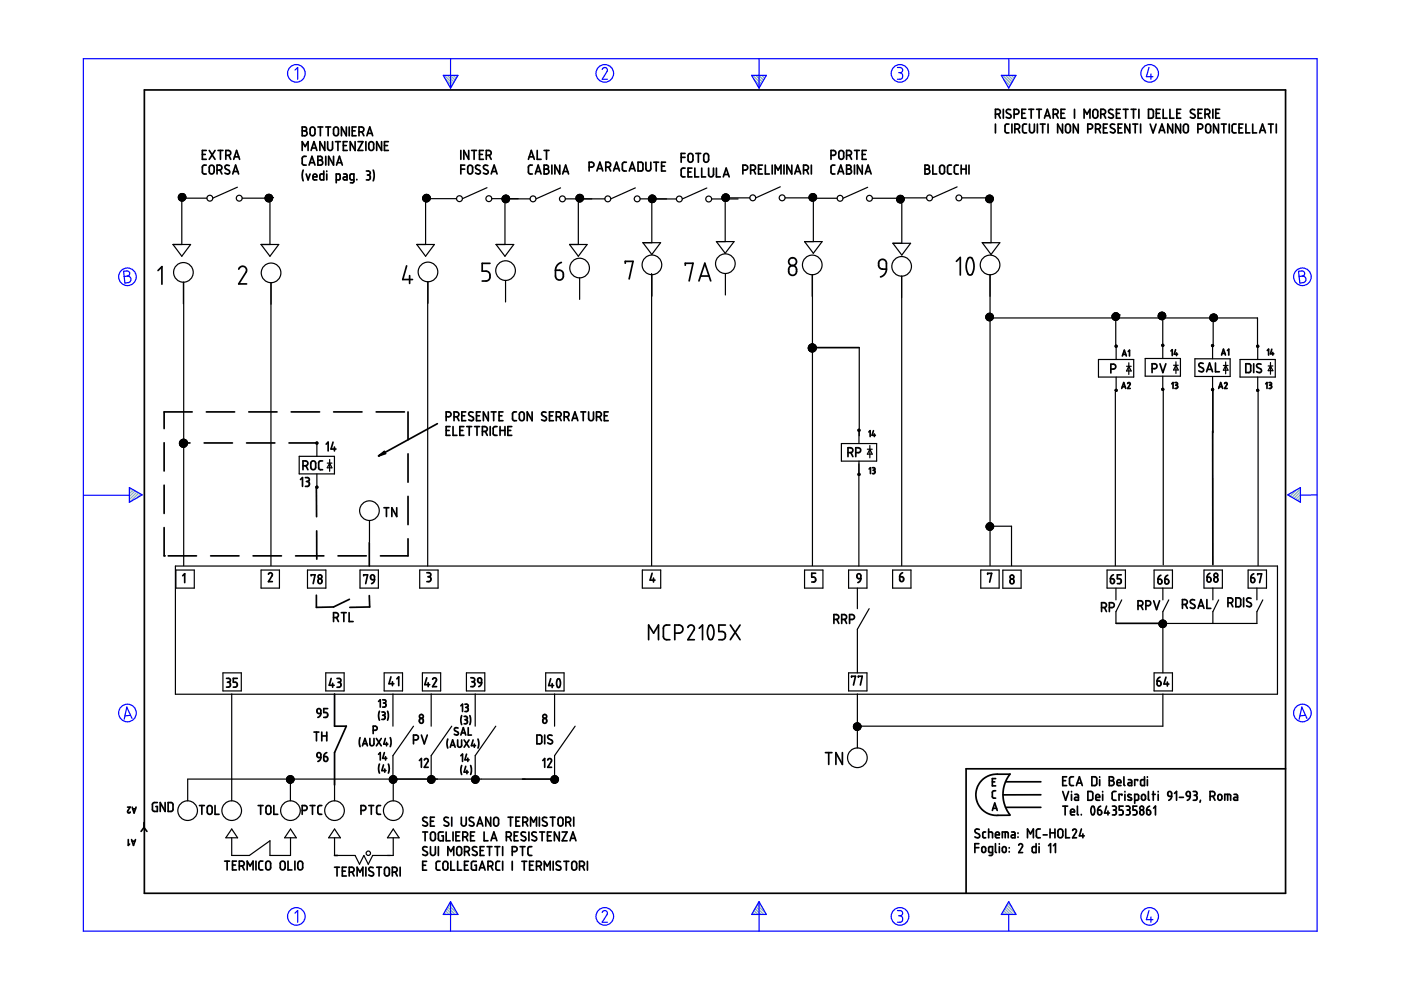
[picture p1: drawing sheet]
<svg xmlns="http://www.w3.org/2000/svg" width="297mm" height="210mm" viewBox="0 0 297 210" stroke-linecap="round" stroke-linejoin="round" font-family="sans-serif">
<g fill="none" stroke="#6c9" stroke-width=".25">
<path d="M94.2 16l1.8 1.8M94.5 16.8l1.3 1.4M94.8 16l1.5 1.4M95.3 18.3l.3 .3M95.5 16l1 1M96.1 16l.6 .6M96.7 16l.3 .2M159.6 16l1.8 1.8M159.9 16.8l1.3 1.4M160.3 16l1.4 1.4M160.7 18.3l.3 .3M160.9 16l1 1"/>
<path d="M161.5 16l.6 .6M162.1 16l.2 .2M212.6 16l1.8 1.8M212.8 16.8l1.3 1.4M213.2 16l1.4 1.4M213.7 18.3l.2 .3M213.8 16l1 1M214.4 16l.7 .6M215.1 16l.2 .2M27.5 103.4h-.1M27.9 103.6l-.5 .4M28.3 103.8l-.9 .9"/>
<path d="M28.7 104.1l-1.3 1.2M29 104.3l-1.6 1.6M29.4 104.5l-1.8 1.9M29.8 104.8l-.8 .8M273.4 104.7l-.3 .3M274.9 103.9l-1.4 1.3M275.7 103.6l-1.8 1.9M275.7 106.1l-.2 .3M275.7 105.5l-.6 .6M275.7 104.9l-1 1M275.7 104.2l-1.4 1.5M94 193.8v.1"/>
<path d="M94.2 193.5l.4 .4M94.4 193.1l.9 .8M94.7 192.7l1.2 1.2M94.9 192.3l1.6 1.6M95.1 191.9l1.9 1.9M95.4 191.5l.8 .8M159.4 193.8v.1M159.6 193.5l.4 .4M159.9 193.1l.8 .8M160.1 192.7l1.2 1.2M160.3 192.3l1.6 1.6M160.5 191.9l1.9 1.9"/>
<path d="M160.8 191.5l.8 .8M212.3 193.8v.1M212.6 193.5l.4 .4M212.8 193.1l.8 .8M213 192.7l1.2 1.2M213.2 192.3l1.6 1.6M213.5 191.9l1.8 1.9M213.7 191.5l.8 .8"/>
</g>
<g fill="none" stroke="#00f" stroke-width=".25">
<path d="M17.7 12.4h261.6v185h-261.6zM62.5 14.9l.6-.6v2.5M94 16h3.1l-1.6 2.7zM95.5 12.4v6.3M127.7 14.7l.5-.4 .5 .3v.5l-1 1.7h1.1M159.4 16h3.1l-1.6 2.7zM160.9 12.4v6.3M190.3 14.3h.7l.3 .3v.6l-.5 .2M190.5 15.4h.3M190.8 15.4l.5 .3v.7l-.3 .4h-.7M212.3 16h3.1l-1.5 2.7zM213.9 12.5v3.5"/>
<path d="M243.6 14.3l-.5 2h1.4M244 15.7v1.1M26.2 57.5l.9-.1 .3 .3 .1 .5-.5 .3 .5 .2 .3 .4-.1 .3-.3 .5-.9 .1zM27 58.5l-.7 .1M275.3 57.5l.9-.1 .3 .3 .1 .5-.5 .3 .5 .2 .3 .4-.1 .4-.2 .3-1 .2zM276.1 58.5l-.7 .1M17.8 105h9.6M27.4 103.4l2.7 1.5-2.7 1.6zM273 104.9l2.7-1.5v3.1zM279.3 104.9l-3.6 .1M27.7 151.7l-1.2 .1M28 152.3l-1.1-2.4-.6 2.6"/>
<path d="M276.8 151.7l-1.2 .1M277.1 152.3l-1.1-2.4-.6 2.6M62.5 193.6l.6-.5v2.4M95.5 191.2v6.2M95.5 191.2l1.6 2.7h-3.1zM127.7 193.5l.1-.3 .5-.1 .5 .4-.1 .4-1 1.6h1.1M160.9 191.2v6.2M160.9 191.2l1.6 2.7h-3.1zM190.3 193.1h.6l.4 .2v.5l-.5 .4M190.5 194.2h.3M190.8 194.2l.5 .3v.7l-.4 .3h-.6M213.9 193.9v3.5"/>
<path d="M213.9 191.2l1.5 2.7h-3.1zM243.6 193.1l-.5 1.9h1.4M244 194.4v1.1"/>
<circle cx="62.8" cy="15.6" r="1.87"/>
<circle cx="128.2" cy="15.6" r="1.87"/>
<circle cx="190.8" cy="15.6" r="1.87"/>
<circle cx="243.8" cy="15.6" r="1.87"/>
<circle cx="27" cy="58.7" r="1.87"/>
<circle cx="276.1" cy="58.7" r="1.87"/>
<circle cx="27" cy="151.2" r="1.87"/>
<circle cx="276.1" cy="151.2" r="1.87"/>
<circle cx="62.8" cy="194.3" r="1.87"/>
<circle cx="128.2" cy="194.3" r="1.87"/>
<circle cx="190.8" cy="194.3" r="1.87"/>
<circle cx="243.8" cy="194.3" r="1.87"/>
</g>
<g fill="none" stroke="#000" stroke-width=".25">
<path d="M50.3 39.7l-5.2 2.3M103.3 39.8l-5.3 2.3M118.9 39.8l-5.3 2.4M134.7 39.8l-5.2 2.4M149.9 39.9l-5.2 2.3M165.4 39.6l-5.2 2.4M184 39.7l-5.3 2.3M202.9 39.6l-5.2 2.4M36.7 51.8h3.7l-1.9 2.5zM38 41.9l-.2 .2M38.2 41.1l-.3 .3M38.2 41.9l-.3 .3"/>
<path d="M38.3 42h5.6M38.4 41.1l-.6 .5M38.5 41.9l-.5 .5M38.5 41l-.7 .8M38.5 41.9v9.9M38.6 41l-.8 .8M38.7 41.9l-.6 .6M38.8 41l-1 1M38.8 41.1l-.8 .8M38.9 59.8v4.6M38.9 41.9l-.7 .6M38.9 41.1l-.8 .8"/>
<path d="M38.9 59.8v60.1M39 41.1l-1.1 1.1M39.1 41.2l-.7 .7M39.1 41.2l-1.1 1.1M39.1 41.9l-.7 .7M39.2 41.3l-1.1 1.1M39.2 41.3l-.5 .6M39.3 41.4l-.5 .5M39.3 41.4l-1.1 1.1M39.3 41.6l-.3 .3M39.4 41.6l-1.1 1M39.4 42.1l-.6 .5"/>
<path d="M39.4 41.8l-.9 .8M39.4 42l-.7 .6M39.4 41.7l-.2 .2M51.4 42h5.6M55.4 51.8h3.7l-1.9 2.5zM56.5 41.9l-.3 .2M56.6 41.3l-.3 .3M56.8 41.2l-.6 .6M56.9 41.2l-.7 .8M56.9 41.9l-.6 .6M57.1 41.2l-.9 .9M57.1 41.9l-.7 .6"/>
<path d="M57.1 41.2l-.6 .7M57.2 41.9v9.9M57.2 41.2l-1 1.1M57.3 41.3l-1 1M57.4 41.9l-.8 .8M57.4 41.3l-1.1 1.1M57.4 41.3l-.5 .6M57.5 59.9l-.1 60M57.5 41.4l-.5 .5M57.6 41.4l-1.1 1.2M57.6 41.9l-.9 .9M57.6 42.5l-.1 .2"/>
<path d="M57.6 41.5l-1.1 1.2M57.7 41.6l-.4 .3M57.7 41.6l-1 1.1M57.7 42.3l-.4 .4M57.7 41.7l-.1 .2M57.8 41.9h.1M57.8 42.1l-.7 .7M57.8 41.9l-.9 .9M57.8 41.8l-1 1M57.8 42l-.8 .8M88.4 51.8h3.7l-1.9 2.5zM89.6 41.9h.1"/>
<path d="M89.9 41.9l-.3 .2M90.1 41.9l-.4 .4M90.1 41.3l-.4 .5M90.2 41.9l-.5 .5M90.2 41.9v9.9M90.3 41.2l-.7 .6M90.3 41.9l-.6 .5M90.4 41.2l-.8 .9M90.5 41.2l-.7 .7M90.5 41.9l-.7 .7M90.6 41.2l-1 1M90.7 41.3l-.7 .6"/>
<path d="M90.7 59.7v60.3M90.7 59.7v4.6M90.8 41.3l-.6 .6M90.8 41.3l-.5 .6M90.9 41.4l-1.1 1.1M91 41.4l-.5 .5M91 41.5l-1.1 1.1M91.1 41.5l-1.1 1.2M91.1 41.9l-.9 .9M91.1 41.6l-1.1 1.1M91.1 42.4l-.3 .3M91.1 41.7l-1 1.1"/>
<path d="M91.2 42.2l-.6 .6M91.2 41.8l-.1 .1M91.2 42.1h5.6M91.2 41.8l-.9 1M91.2 42.1l-.7 .7M91.2 42l-.8 .8M104.3 42.1l8.1 .1M105.2 51.8h3.7l-1.8 2.5zM106.7 41.9l-.3 .2M106.8 41.9l-.4 .3M106.8 41.5l-.2 .2M107 41.4l-.5 .5"/>
<path d="M107 41.9l-.5 .5M107.2 59.5v4.5M107.2 41.9l-.7 .6M107.2 41.4l-.5 .5M107.4 41.4l-.5 .5M107.4 41.9l-.8 .8M107.4 41.4l-1 .9M107.5 41.4l-.4 .5v9.9M107.6 41.4l-1.1 1.1M107.7 41.5l-.4 .4M107.7 41.5l-1.1 1.1M107.8 41.6l-.3 .3"/>
<path d="M107.8 41.6l-1.1 1.2 .9-.9M107.9 41.9l-1.1 1M107.9 42.7l-.2 .1M107.9 41.7l-.1 .2M107.9 41.8l-1.1 1M108 41.9h.1M108 41.9l-1 1M108 42.4l-.6 .5M108 42.1l-.8 .9M108 42.3l-.6 .7M108 42.1l-.9 .9M119.9 42.2h8.3"/>
<path d="M120.8 51.8h3.7l-1.9 2.5zM122.3 41.9l-.2 .2M122.6 41.9l-.4 .4M122.6 41.3l-.4 .4M122.6 41.9v9.9M122.7 41.2l-.6 .6M122.8 41.9l-.6 .5M122.9 41.2l-.7 .7M122.9 58.9v4.6M123 41.2l-.9 .8M123.1 41.2l-.7 .7M123.1 41.2l-1 1"/>
<path d="M123.2 41.9l-.8 .8M123.3 41.3l-.6 .6M123.3 41.3l-1.1 1.1M123.4 41.4l-1.1 1.1M123.5 41.5l-1.1 1.1M123.5 41.5l-.3 .4M123.6 41.6l-1.1 1.1M123.6 41.6l-1 1.1M123.7 41.9l-1 .9M123.7 42.3l-.5 .5M123.7 41.7l-1 1.1M123.7 42.2l-.6 .6"/>
<path d="M123.7 41.8l-.1 .1M123.7 42l-.8 .8M135.7 42.2h5.6M136.3 51.5h3.8l-1.9 2.5zM137.8 42.2h5.6M138 41.4l-.5 .6M138.2 41.4l-.7 .7M138.2 58v61.9M138.2 41.5v10M138.2 58.2v4.6M138.3 41.4l-.8 .8M138.4 41.4l-.9 .9"/>
<path d="M138.5 41.4l-1 1M138.6 41.9l-.9 .8M138.6 41.4l-1.1 1M138.7 41.4l-1.1 1.2 .7-.7M138.7 41.5l-.4 .4M138.8 41.5l-.3 .4M138.8 41.6l-1.1 1.1M138.9 41.6l-1.1 1.2M138.9 41.7l-1.1 1.1M139 41.8l-1.1 1.1M139 42.5l-.3 .4M139 41.8l-1 1.1"/>
<path d="M139 42.4l-.5 .5M139.1 42l-1 .9M139.1 42.2l-.8 .7M139.1 42.1l-.8 .9M150.9 42.2h5.6M151.9 51.2h3.7l-1.8 2.5zM153.2 41.9l-.1 .1M153.4 42h5.6M153.4 41.9l-.3 .3M153.4 41.3l-.2 .1M153.7 41.1l-.6 .6M153.7 41.9l-.5 .5"/>
<path d="M153.8 41.1l-.7 .7M153.8 41.3v9.9M153.8 58v4.5M153.9 41.1l-.8 .8M154 41.1l-.9 1M154.1 41.1l-.7 .8M154.1 41.2l-1 1M154.2 41.2l-1 1.1M154.3 41.2l-.7 .7M154.3 41.9l-.7 .8M154.4 41.3l-1.1 1.2 1.1-1.2M154.5 41.4l-.5 .5"/>
<path d="M154.5 42.4l-.2 .2M154.5 41.4l-1.1 1.2 .7-.7M154.6 41.9l-.9 .8M154.6 41.6l-.4 .3M154.6 42.2l-.4 .5M154.6 41.6l-1.1 1M154.6 41.7l-.1 .2M154.6 42l-.7 .7M154.6 41.8l-.9 .9M154.7 41.9l-.8 .8M166.5 42h5.6M170.6 51.2h3.7l-1.9 2.5z"/>
<path d="M171.9 42h5.6M171.9 41.9l-.3 .3M172 41.1l-.4 .4M172.1 41.9l-.4 .4M172.2 41.1l-.7 .6M172.2 58.3v4.5M172.3 58.3v61.6M172.3 41.1l-.8 .7M172.4 41.9l-.6 .6M172.4 41.1l-.8 .8M172.4 41.3v9.9M172.5 41.1l-1 .9"/>
<path d="M172.5 41.9l-.6 .6M172.6 41.1l-1 1M172.7 41.1l-.8 .8M172.7 41.9l-.7 .7M172.7 41.2l-.7 .7M172.8 41.2l-.7 .7M172.9 41.3l-1.2 1.1M172.9 41.3l-.6 .6M173 41.4l-.5 .5M173 41.4l-1.1 1.1M173 42.2l-.3 .4M173.1 41.5l-.4 .4"/>
<path d="M173.1 41.6l-1 1M173.1 42l-.6 .7M173.1 41.7l-.8 1M173.1 41.9l-.7 .8M173.1 41.7l-.9 1M185 42h5.6M189.3 51.6h3.8l-1.9 2.5zM190.4 41.9l-.3 .3M190.4 41.6l-.2 .2M190.6 41.9l-.5 .5M190.7 41.4l-.6 .7M190.8 41.9l-.7 .6"/>
<path d="M190.8 41.4l-.4 .5M190.9 42h5.5M191 41.4l-.5 .5M191 41.4l-.9 .9M191.1 41.9l-.9 .8M191.1 41.5l-.4 .4M191.2 58.5v4.6M191.2 58.5v61.4M191.2 41.6v10M191.2 41.5l-1 1M191.3 41.9l-.9 .9M191.3 41.5l-.4 .4"/>
<path d="M191.3 41.6l-1.1 1M191.4 41.6l-1.1 1.2M191.5 41.7l-.3 .2M191.5 41.9l-1 1M191.5 41.7l-.1 .2M191.6 42.7l-.3 .2M191.6 41.8l-1.2 1.1M191.6 41.9h.1M191.6 41.9l-1 1M191.6 42.5l-.4 .5M191.7 42l-1 1M191.7 42.3l-.7 .7"/>
<path d="M191.7 42.1l-.9 .9M191.7 42.2l-.8 .8M203.9 42h5.6M208.3 51.5h3.7l-1.9 2.5zM209.1 41.9h-.1M209.2 42.7l1.2-1.1-1.1 1.2M209.3 41.9l-.3 .3M209.3 41.6l-.1 .1M209.5 41.4l-.4 .4M209.5 41.9l-.5 .5M209.7 41.4l-.7 .7M209.7 41.9l-.6 .6"/>
<path d="M209.8 41.4l-.5 .5M209.9 41.9l-.8 .7M209.9 58.3v61.6M209.9 41.4l-.9 .9M210 41.4l-.5 .5M210.1 41.4l-1 1.1M210.1 41.5v10M210.1 41.4l-.4 .5M210.2 41.5l-.4 .4M210.3 41.5l-1.1 1.2M210.4 41.9l-1 1M210.5 41.7l-.2 .2"/>
<path d="M210.5 42.6l-.3 .3M210.5 41.8l-1.1 1M210.5 41.8l-1 1.1 1.1-1M210.6 42.4l-.6 .5M210.6 42.3l-.7 .7M210.6 42l-.9 1M210.6 42.1l-.9 .9M182.2 73.7v18.7M209.5 66.8l-.5 .5M209.5 66.5l-.5 .5M209.6 66.4l-.6 .7M209.8 66.4l-.8 .8"/>
<path d="M209.8 67.4h56.8v6M209.8 66.4l-.3 .4M209.9 66.8l-.8 .8M210 66.4l-1 1M210 66.4l-1 1.1M210.1 66.5l-.3 .3M210.2 66.5l-1.1 1.1M210.3 66.6l-1.1 1.1M210.3 66.6l-1.1 1.2M210.4 66.7l-1.1 1.1M210.4 66.7l-1.1 1.2M210.5 66.8l-1.1 1.1"/>
<path d="M210.5 66.9l-1 1M210.6 67.5l-.5 .5M210.6 67l-1 1M210.6 67.4l-.6 .6M210.6 67.2l-.8 .8M232.9 76.2h7.5v3.7h-7.5zM236 67.4l-.1 .1M236 67l-.2 .2M236 67.6h-.1M236 67.1l-.2 .2M236 66.7l-.2 .2M236 66.8h.1"/>
<path d="M236.2 66.8l-.2 .2M236.3 66.3l-.3 .4M236.4 66.3l-.6 .7M236.6 67.1v6.2M236.6 66.3l-.5 .5M236.6 73.4v2.8M236.6 79.9v2.9M236.7 66.3l-.9 .8M236.7 66.8l-.7 .7M236.8 66.3l-.5 .5M236.8 66.4l-1 1M236.9 66.4l-1 1.1"/>
<path d="M237 66.4l-.4 .4M237 66.8l.2-.2-1.1 1.2M237 66.8l-.9 1M237.1 66.5l-.3 .3M237.1 66.5l-1.1 1.2M237.3 66.8l-1.1 1M237.3 67.5l-.4 .3M237.3 66.7l-.1 .1M237.3 66.8h.1M237.3 66.8l-1.1 1.1M237.3 67.4l-.5 .5M237.3 66.9l-.9 1"/>
<path d="M237.4 67.2l-.8 .7M237.4 67l-1 .9M237.4 67.1l-.8 .8M238.8 77.7h1M239.3 76.9v2.5M239.3 77.7l.5 1h-1zM242.8 76h7.5v3.8h-7.5zM245.8 66.8l-.2 .2M246 66.3l-.3 .3M246.1 66.2l-.5 .5M246.3 66.2l-.7 .8M246.4 66.2l-.7 .6"/>
<path d="M246.5 66.2l-.9 .9M246.5 67.3v8.7M246.5 79.8v2.7M246.5 66.2l-.9 1M246.7 66.3l-1.1 1M246.7 66.3l-1.1 1.1M246.8 66.3l-1.1 1.2M246.8 66.4l-1.1 1.1M246.9 66.8l-.9 .9M246.9 66.4l-1.1 1.2M247 66.5l-1.1 1.1M247 67.5l-.1 .1"/>
<path d="M247 66.5l-1.1 1.2M247.1 66.6l-.3 .2M247.1 66.7l-.1 .1M247.1 67.2l-.5 .6M247.1 66.7l-1 1.1 1-1M247.1 67.1l-.6 .7M247.1 66.9l-.8 .9M247.2 67l-.9 .8M248.8 77.4h1M249.3 76.7v2.5M249.3 77.4l.5 1h-1zM253.3 76.1h7.5v3.7h-7.5z"/>
<path d="M256.9 66.7l-.3 .3M257 66.6l-.5 .5M257.1 73.3v2.8M257.1 79.8v2.8M257.2 67.3v6M257.2 66.6l-.7 .7M257.3 66.6l-.8 .8M257.3 66.8l-.8 .8M257.4 66.6l-.9 .9M257.5 66.6l-.2 .2M257.6 66.8l-1 .9M257.6 66.6l-1 1.1"/>
<path d="M257.7 66.7l-.2 .1M257.7 66.7l-1.1 1.1M257.8 67l-1 1M257.8 66.8l-1.1 1.1M257.8 67.8l-.4 .4M257.8 66.8h.1M257.8 66.7l-.1 .1M257.9 66.8l-1.1 1.1M257.9 66.9l-.1 .1M258 67l-1.1 1.1M258.1 67.1l-1.1 1M258.1 67.6l-.6 .6"/>
<path d="M258.1 67.2l-1 .9M258.1 67.4l-.8 .8M258.1 67.3l-.9 .9M258.1 67.5l-.3 .3M259.4 77.5h1M259.9 76.8v2.4M259.9 77.5l.5 1h-1zM262.9 76.2h7.5v3.7h-7.5zM266.7 73.4v2.8M266.7 79.9v2.9M268.9 77.6h1M269.4 76.9v2.5"/>
<path d="M269.4 77.6l.5 1h-1zM63.4 96.8h7.5v3.7h-7.5zM67.2 93.9v2.9M69.4 98.2h1M69.9 97.4v2.5M69.9 98.2l.5 1h-1zM178.4 94h7.5v3.8h-7.5zM182.1 98.4v21.6M182.1 91.2v2.8M182.1 97.8v2.8M183.9 95.2h1M184.4 94.5v2.6"/>
<path d="M184.4 95.2l.5 1.1h-1zM236.5 83.1v36.8M246.6 82.5v37.3M266.7 83.1v36.8M67.2 100.5v2.8M78.3 110.4v4.5M209.6 110.9l-.5 .5M209.6 112.4l1.1-1-1 1M209.7 110.8l-.6 .7M209.9 111.6h4.6v8.4M209.9 110.8l-.8 .8M210 110.8l-.9 .9"/>
<path d="M210.1 110.9l-1 1M210.2 110.9l-1.1 1.1M210.3 110.9l-1.1 1.1M210.4 111l-1.2 1.1M210.4 111l-1.1 1.2M210.5 111.1l-1.2 1.1M210.5 111.1l-1.1 1.2M210.6 111.2l-1.1 1.1M210.6 111.3l-1.1 1.1M210.6 111.9l-.4 .5M210.7 111.8l-.6 .6M210.7 111.7l-.8 .7"/>
<path d="M210.7 111.6l-.9 .8M37.3 120.9h3.9v3.8h-3.9zM55.4 120.9h3.8v3.8h-3.8zM65.2 120.9h3.9v3.8h-3.9zM76.3 120.9h3.9v3.8h-3.9zM89 120.9h3.9v3.8h-3.9zM136.2 120.9h3.9v3.8h-3.9zM170.6 120.9h3.9v3.8h-3.9zM179.9 120.9h3.9v3.8h-3.9zM181.8 124.7v4.4M184.3 129.1l-2.5 4.3v9.3M189.3 120.9h3.8v3.8h-3.8z"/>
<path d="M207.9 120.9h3.9v3.8h-3.9zM212.6 120.9h3.9v3.8h-3.9zM234.7 120.9h3.9v3.8h-3.9zM236.6 124.7v2.5M237.8 127.2l-1.2 2.5v2.5M244.7 120.9h3.9v3.8h-3.9zM245.8 132.2h-.1M245.9 132.2l-.2 .2M246.1 132.2l-.3 .3M246.2 131.5l-.4 .4M246.4 132.2l-.5 .5M246.4 131.5l-.7 .6"/>
<path d="M246.5 131.5l-.8 .7M246.5 124.7v2.5M246.6 131.5l-.7 .7M246.7 131.5l-1 .9M246.8 131.5l-.7 .7M246.8 131.5l-1 1.1M246.9 132.2l-.8 .7M246.9 131.6l-.6 .6M247 131.6l-1.1 1.1M247.1 131.7l-1.1 1.1M247.1 132.2l-.9 .8M247.1 131.7l-1.1 1.2"/>
<path d="M247.2 131.8l-1.1 1.1M247.2 131.8l-.4 .4M247.2 132.7l-.3 .3M247.2 131.9l-.2 .3M247.3 132l-.2 .2M247.3 132.4l-.6 .7M247.3 132.2l-.9 .9M247.3 132.3l-.7 .8M247.3 132.1l-.9 1M247.3 132.1v.1M247.8 127.2l-1.3 2.5v13M255.3 120.9h3.9v3.8h-3.9z"/>
<path d="M257.2 124.7v2.5M258.4 127.2l-1.2 2.5v2.5M264.6 120.9h3.9v3.8h-3.9zM266.5 124.7v2.5M267.7 127.2l-1.2 2.5v2.5h-20M47.3 142.7h3.9v3.8h-3.9zM49.1 147.1v22.7M69.1 142.7h3.9v3.8h-3.9zM81.4 142.7h3.9v3.8h-3.9zM83.3 147.1v6.9M87.7 154l-4.4 6.2v5M89.6 142.7h3.8v3.8h-3.8z"/>
<path d="M91.4 147.1v6.9M95.8 154l-4.4 6.2v5M98.9 142.7h3.9v3.8h-3.9zM100.8 147.1v6.9M105.1 154l-4.3 6.2v5M115.7 142.7h3.9v3.8h-3.9zM117.6 147.1v6.9M121.9 154l-4.3 6.2v5M179.9 142.7h3.9v3.8h-3.9zM181.3 153.4l-.2 .2M181.5 153.3l-.5 .5M181.5 154l-.5 .4"/>
<path d="M181.6 154l-.5 .5M181.7 153.3l-.7 .7M181.7 154l-.6 .6M181.7 153.2l-.7 .9M181.8 147.1v11.5M181.9 153.3l-.7 .7M181.9 153.3l-.9 1 .2-.3M182.1 153.3l-.7 .7M182.1 153.3l-1.1 1.1M182.2 153.4l-.6 .6M182.3 153.5l-1.1 1.1M182.4 153.5l-1.2 1.2"/>
<path d="M182.4 154l-.9 .8M182.4 154.6l-.2 .1M182.4 153.6l-1.1 1.1M182.4 153.6l-1 1.2M182.5 153.8l-1 1M182.5 154.3l-.6 .5M182.5 153.8l-.1 .2M182.5 154l-.8 .9M182.5 154.2l-.6 .7M182.5 153.9l-.9 1M244.7 142.7h3.9v3.8h-3.9zM246.5 147.1v6.9h-64.7"/>
<path d="M270.8 147.1v-27.1h-233.6v27.2h233.6M39.8 165.2h71.5M39.8 165.2v4.6M49.1 177.6v3.8h3.8l4.3-3.1v3.1h4.4v-3.8M49.1 175.8l1.3 1.8h-2.5zM61.1 164.6l-.2 .2M61.3 164.5l-.5 .5M61.5 164.5l-.8 .7M61.6 165.2v4.6M61.6 166l-.1 .1M61.6 165.7l-.3 .3M61.6 164.6l-.8 .9"/>
<path d="M61.6 165.4l-.5 .5M61.6 165l-.7 .7M61.6 164.8l-.8 .8M61.6 175.8l1.2 1.8h-2.5zM61.7 164.5l-1 .9M61.8 164.5l-.2 .2M61.9 164.5l-1.1 1.1M61.9 164.5l-.3 .4M62 164.6l-.4 .4M62.1 164.6l-1.2 1.2M62.1 164.7l-1.1 1.1M62.2 164.8l-.6 .5"/>
<path d="M62.2 165.8l-.2 .1M62.2 164.8l-.6 .7M62.3 164.9l-1.1 1.1M62.3 165l-1.1 1M62.3 165l-.7 .8M62.3 165.2l-.9 .9M62.3 165.5l-.6 .6M62.3 165.4l-.6 .7M62.4 165.2l-.8 .8M70.9 165.2v4.6M70.9 177.6v3.8M70.9 175.8l1.3 1.8h-2.5z"/>
<path d="M82.8 165.8l.6-.6v4.6M82.9 164.6l-.2 .2M83.1 164.5l-.5 .5M83.3 164.5l-.8 .7M83.4 177.6v3.8h-4.4l-.9 1.8-.9-1.8-1 1.8-.9-1.8h-3.8M83.4 175.8l1.2 1.8h-2.5zM83.4 165.7l-.3 .3M83.4 164.9l.3-.4-1.1 1.1M83.4 164.6l-.8 .9M83.4 165.9l-.2 .2M83.4 165.4l-.5 .5M83.4 165l-.7 .7"/>
<path d="M83.4 164.8l-.8 .8M83.5 164.5l-1 .9M83.6 164.5l-.2 .2M83.8 164.6l-1.1 1.2M83.8 164.6l-.4 .5M83.9 164.7l-1.1 1.2M84 164.8l-.6 .5M84 165.8l-.2 .1M84 164.8l-.6 .7M84.1 164.9l-1.1 1.1M84.1 165l-1.1 1M84.1 165l-.7 .8"/>
<path d="M84.1 165.2l-.8 .9M84.1 165.4l-.6 .7M84.2 165.2l-.8 .8M91 164.6l-.2 .2M91.3 164.5l-.6 .6M91.4 164.5l-.7 .7M91.5 164.5l-.9 .8M91.6 164.5l-.9 .9M91.7 164.5l-1 1M91.7 164.5l-1 1.1M91.8 164.6l-1.1 1.1M91.9 164.6l-1.1 1.1"/>
<path d="M92 164.7l-1.2 1.1M92 164.7l-1.1 1.1M92.1 164.8l-1.1 1.1M92.1 165.7l-.3 .3M92.2 164.9l-1.1 1.1M92.2 165l-1.1 1M92.2 165.5l-.5 .5M92.2 165.1l-1 1M92.2 165.3l-.7 .8M92.2 165.1l-.9 1M92.2 165.3l-.8 .8M100.4 164.6l-.3 .2"/>
<path d="M100.6 164.5l-.6 .6M100.7 164.5l-.7 .7M100.9 164.5l-.9 .9M101 164.5l-1 1M101.1 164.5l-1.1 1.1M101.2 164.6l-1.1 1.1M101.3 164.7l-1.1 1.1M101.4 164.8l-1.1 1.1M101.5 164.8l-1.2 1.1M101.5 165.7l-.3 .3M101.5 164.9l-1.1 1.1M101.5 165l-1 1"/>
<path d="M101.5 165.5l-.5 .5M101.6 165.1l-1 1M101.6 165.3l-.7 .8M101.6 165.3l-.8 .8M117.2 164.6l-.3 .2M117.3 164.5l-.5 .5M117.6 164.5l-.8 .7M117.6 165.7l-.3 .3M117.6 164.8l-.7 .8 1-1.1-.3 .4M117.6 164.6l-.8 .9M117.6 165.9l-.1 .2M117.6 165.4l-.4 .5"/>
<path d="M117.6 165.2l-.6 .6M117.6 165l-.7 .7M117.8 164.5l-1 .9M117.8 164.5l-.2 .2M118.1 164.6l-.5 .4M118.1 164.6l-1.1 1.2M118.2 164.7l-1.1 1.2M118.2 164.8l-.6 .5M118.2 165.8l-.1 .1M118.3 164.8l-1.1 1.2M118.3 164.9l-.7 .6M118.3 165l-1 1"/>
<path d="M118.4 165l-.8 .8M118.4 165.5l-.6 .6M118.4 165.2l-.9 .9M118.4 165.2l-.8 .8M118.4 165.4l-.7 .7"/>
<circle cx="38.6" cy="41.8" r=".8"/>
<circle cx="38.9" cy="57.8" r="2.08"/>
<circle cx="44.5" cy="42" r=".62"/>
<circle cx="50.7" cy="42" r=".62"/>
<circle cx="57" cy="42" r=".8"/>
<circle cx="57.5" cy="57.9" r="2.08"/>
<circle cx="90.4" cy="42" r=".8"/>
<circle cx="90.7" cy="57.7" r="2.08"/>
<circle cx="97.4" cy="42.1" r=".62"/>
<circle cx="103.6" cy="42.1" r=".62"/>
<circle cx="107.2" cy="57.4" r="2.08"/>
<circle cx="107.2" cy="42.2" r=".8"/>
<circle cx="113" cy="42.2" r=".62"/>
<circle cx="119.2" cy="42.2" r=".62"/>
<circle cx="122.9" cy="56.8" r="2.08"/>
<circle cx="122.9" cy="42" r=".8"/>
<circle cx="128.9" cy="42.2" r=".62"/>
<circle cx="135.1" cy="42.2" r=".62"/>
<circle cx="138.2" cy="56.2" r="2.08"/>
<circle cx="138.3" cy="42.2" r=".8"/>
<circle cx="144" cy="42.2" r=".62"/>
<circle cx="150.3" cy="42.2" r=".62"/>
<circle cx="153.8" cy="55.9" r="2.08"/>
<circle cx="153.9" cy="41.9" r=".8"/>
<circle cx="159.6" cy="41.9" r=".62"/>
<circle cx="165.8" cy="41.9" r=".62"/>
<circle cx="172.2" cy="56.2" r="2.08"/>
<circle cx="172.3" cy="41.9" r=".8"/>
<circle cx="178.1" cy="42" r=".62"/>
<circle cx="184.3" cy="42" r=".62"/>
<circle cx="190.9" cy="42.2" r=".8"/>
<circle cx="191.2" cy="56.5" r="2.08"/>
<circle cx="197.1" cy="42" r=".62"/>
<circle cx="203.3" cy="42" r=".62"/>
<circle cx="209.8" cy="42.2" r=".8"/>
<circle cx="209.9" cy="56.2" r="2.08"/>
<circle cx="209.8" cy="67.2" r=".8"/>
<circle cx="236.6" cy="67.1" r=".8"/>
<circle cx="246.4" cy="67" r=".8"/>
<circle cx="257.3" cy="67.4" r=".8"/>
<circle cx="78.3" cy="108.3" r="2.08"/>
<circle cx="209.9" cy="111.6" r=".8"/>
<circle cx="246.5" cy="132.3" r=".8"/>
<circle cx="181.7" cy="154.1" r=".8"/>
<circle cx="39.8" cy="171.9" r="2.08"/>
<circle cx="49.1" cy="171.9" r="2.08"/>
<circle cx="61.6" cy="165.3" r=".8"/>
<circle cx="61.6" cy="171.9" r="2.08"/>
<circle cx="70.9" cy="171.9" r="2.08"/>
<circle cx="83.3" cy="165.3" r=".8"/>
<circle cx="83.4" cy="171.9" r="2.08"/>
<circle cx="91.4" cy="165.3" r=".8"/>
<circle cx="100.8" cy="165.3" r=".8"/>
<circle cx="117.6" cy="165.3" r=".8"/>
<circle cx="181.8" cy="160.7" r="2.08"/>
<circle cx="78.1" cy="180.9" r=".47"/>
</g>
<g fill="none" stroke="#000" stroke-width=".36">
<path d="M30.6 19.1h242v170.3h-242zM42.9 32.7h.6M43.7 35h-.5l-.3 .4v1.3l.3 .2h.5M43.7 31.9h-.8v1.9h.8M44.4 31.9l1.2 1.9M44.5 35.2l.4-.2 .5 .3v1.2l-.4 .4-.4-.1-.2-.3zM45.6 31.9l-1.2 1.9M46 36.1l.7-.1 .3-.2 .1-.3-.3-.4-.8-.1v1.9M46.2 31.9h1.1M46.6 36l.5 .9M46.7 31.9v1.9M47.9 32.9l.9-.1 .1-.2-.1-.5-.2-.2h-.7v1.9"/>
<path d="M48.5 32.9l.4 .9M48.6 35.1l-.6-.1-.3 .2v.3l.9 .7 .1 .5-.4 .2-.6-.2M49.3 36.9l.7-1.9 .6 1.9M49.5 36.4h.9M49.6 33.8l.6-1.9 .6 1.9M49.7 33.3h.9M64.1 26.9h.6l.3 .3v.4l-.4 .1 .4 .3 .1 .4-.4 .4h-.6zM64.1 31.9v-1.9l.6 1.1 .6-1.1v1.9M64.1 27.7h.5M64.3 36.1l-.2 .9 .2 1.3M64.9 33.1l-.5 .1-.3 .3v1.3l.2 .2h.6M64.9 36.9l.4 1.2 .4-1.2"/>
<path d="M65.5 35l.6-1.9 .7 1.9M65.7 34.5h.9M65.8 27.1l.6-.2 .4 .4v1.1l-.4 .4-.4-.1-.2-.3zM66 31.9l.6-1.9 .6 1.9M66.1 31.4h.9M66.4 37.5h.8l-.2-.5h-.5l-.1 .9 .2 .2h.6M67.4 33.1l.6 .1 .3 .3-.1 .4-.3 .1 .4 .1 .1 .3-.1 .4-.2 .2h-.7zM67.4 26.9h1M67.4 34h.5M67.9 26.9v1.9M68.6 36.3v1.8h-.7l-.1-.2v-.8l.3-.2h.5M68.9 30v1.9l-1.1-1.9v1.9"/>
<path d="M69.1 26.9h1M69.1 33.1v1.9M69.3 36.3v.1M69.3 36.9v1.2M69.5 30v1.4l.3 .5h.4l.3-.3v-1.6M69.6 26.9v1.9M70.7 33.1v1.9l-1-1.9v1.9M70.9 27.1l.4-.2 .4 .4v1.2l-.3 .3h-.3l-.4-.4v-1zM71.1 30h1.1M71.3 38.1h.5l.3-.1v-.9l-.1-.2h-.7v1.9M71.4 35l.6-1.9 .6 1.9M71.5 34.5h.9"/>
<path d="M71.6 30v1.9M72.8 30.9h.6M72.9 36.9h.5l.2 .2v1h-.6a.32 .32 0 0 1-.3-.3 .32 .32 0 0 1 .4-.3h.5M73.4 26.9v1.9l-1-1.9v1.9M73.6 30h-.8v1.9h.8M74 26.9v1.9M74.7 27.7h.6M75 38.1l-.7-.1-.1-.8 .2-.3h.6v1.6l-.2 .2-.5 .1M75.3 30v1.9l-1-1.9v1.9M75.5 26.9h-.8v1.9h.8M75.6 38v.1M75.9 30h1l-1 1.9h1"/>
<path d="M76.1 28h.6l.3-.2 .2-.5-.3-.3-.8-.1v1.9M76.7 28l.5 .8M77.6 30v1.9M77.7 36.3h.5l.3 .2-.1 .4-.3 .2M77.8 28.8l.6-1.9 .6 1.9M77.9 37.1h.2M78 28.3h.8M78.1 37.1l.4 .2v.6l-.3 .2h-.5M78.3 30.2l.6-.1 .3 .3v1.1l-.3 .4h-.3l-.4-.3v-1.1zM79.1 36.1l.2 .8-.2 1.4M80.9 30v1.9l-1-1.9v1.9M81.5 30.9h.6"/>
<path d="M82.3 30h-.8v1.9h.8M97.7 35.9h.8M97.7 31.9v1.9M98.5 35h-.8v1.9M99.3 35.1l.5-.1 .4 .4v1l-.4 .5-.4-.1-.2-.3v-1.1zM99.4 31.9v1.9l-1.1-1.9v1.9M100 31.9h1M100.5 31.9v1.9M101.7 32.7h.6M101.7 35.1l-.6-.1-.3 .5 .2 .3 .7 .4 .1 .5-.3 .2-.7-.2M102.5 31.9h-.8v1.9h.8M103.1 32.9l.9-.1 .1-.3v-.4l-.3-.2h-.7v1.9"/>
<path d="M103.4 35.1l-.6-.1-.3 .5 .9 .7 .1 .5-.4 .2-.6-.2M103.7 32.9l.4 .9M104.1 36.9l.7-1.9 .6 1.9M104.3 36.4h.9M112 33.8l.6-1.9 .7 1.9M112.2 33.3h.9M112.9 35h-.6l-.3 .4 .1 1.3 .2 .2h.6M113.5 36.9l.6-1.9 .6 1.9M113.7 36.4h.9M113.9 31.9v1.9h.8M115.4 35h.6l.3 .3-.1 .4-.3 .2 .3 .1 .2 .3-.1 .4-.2 .2h-.7zM115.4 31.9h1"/>
<path d="M115.4 35.9h.5M115.9 31.9v1.9M117 35v1.9M118.7 35v1.9l-1.1-1.9v1.9M119.3 36.9l.6-1.9 .6 1.9M119.5 36.4h.9M124.9 35.4h.6l.3-.2 .1-.4-.1-.3-.9-.1v1.9M126.6 36.3l.6-1.9 .6 1.9M126.7 35.8h.9M128.4 35.4h.7l.3-.2 .1-.4-.3-.3-.8-.1v1.9M129.1 35.4l.4 .9M130.1 36.3l.6-1.9 .6 1.9"/>
<path d="M130.3 35.8h.9M132.8 34.4h-.5l-.3 .4v1.2l.3 .3h.5M133.4 36.3l.6-1.9 .7 1.9M133.6 35.8h.9M135.3 34.4h.8l.2 .3v1.2l-.2 .3-.8 .1zM136.9 34.4v1.4l.5 .5 .4-.1 .2-.3v-1.5M138.6 34.4h1M139.1 34.4v1.9M140.3 35.2h.6M141.1 34.4h-.8v1.9h.8M144.4 33.4h.8M145.2 35.6l-.6 .1-.2 .3 .1 1.3 .2 .2h.5"/>
<path d="M145.2 32.5h-.8v1.9M145.9 36.5h.6M146 32.7l.5-.2 .4 .4v1.1l-.4 .4-.4-.1-.2-.3zM146.7 35.6h-.8v1.9h.8M147.3 35.6v1.9h.8M147.5 32.5h1.1M148.1 32.5v1.9M148.8 35.6v1.9h.8M149.3 32.7l.5-.2 .4 .4v1.1l-.4 .4-.4-.1-.2-.3zM150.2 35.6v1.5l.5 .4 .3-.1 .3-.3v-1.5M151.9 35.6v1.9h.8M153.4 37.5l.6-1.9 .6 1.9"/>
<path d="M153.5 37h.9M157.5 36.1l.6-.1 .4-.2v-.3l-.2-.4-.8-.1v1.9M159.2 36.1l.9-.2 .1-.5-.2-.3-.8-.1v1.9M159.8 36l.4 .9M160.8 35.9h.6M161.6 35h-.8v1.9h.8M162.3 35v1.9h.8M163.7 35v1.9M164.3 36.9v-1.9l.7 1.1 .6-1.1v1.9M166.2 35v1.9M167.9 35v1.9l-1.1-1.9v1.9M168.5 36.9l.6-1.9 .7 1.9"/>
<path d="M168.7 36.4h.9M170.4 36.1l.6-.1 .3-.2 .1-.3-.2-.4-.8-.1v1.9M171 36l.4 .9M172 35v1.9M176.2 32.9l.9-.1 .1-.4-.1-.3-.3-.2h-.6v1.9M177 35h-.5l-.3 .3v1.4l.2 .2h.6M177.6 36.9l.7-1.9 .6 1.9M177.8 36.4h.9M178 32l.5-.1 .4 .4v1.1l-.4 .4-.4-.1-.2-.3-.1-1zM179.5 32.9l.9-.1 .2-.4-.2-.3-.2-.2h-.7v1.9M179.5 35h.6l.3 .3v.4l-.4 .2 .4 .1 .1 .3v.3l-.3 .3h-.7zM179.5 35.9h.5"/>
<path d="M180.1 32.9l.5 .9M181.2 31.9h1M181.2 35v1.9M181.7 31.9v1.9M182.8 35v1.9l-1-1.9v1.9M182.8 32.7h.7M183.5 36.9l.6-1.9 .6 1.9M183.6 36.4h.9M183.7 31.9h-.9v1.9h.9M196.1 35h.6l.3 .3-.1 .4-.3 .2h.3l.2 .4v.3l-.3 .3h-.7zM196.1 35.9h.5M197.8 35v1.9h.8"/>
<path d="M199.3 35.2l.6-.2 .4 .4v1.1l-.4 .4h-.4l-.2-.3-.1-1.1zM201.7 35h-.5l-.3 .3v1.4l.3 .2h.5M203.2 35h-.6l-.3 .4 .1 1.3 .2 .2h.6M203.8 35.9h1M203.8 35v1.9M204.8 35v1.9M205.4 35v1.9M211.1 24.2l.9-.1 .1-.3-.1-.4-.3-.2h-.6v1.9M211.1 26.3v1.9M211.7 24.2l.4 .9M212.7 23.2v1.9M213.9 26.3h-.5l-.3 .3v1.4l.3 .2h.5"/>
<path d="M214.3 23.3l-.7-.1-.3 .5 .3 .3 .7 .3v.5l-.3 .3-.7-.3M214.5 26.3v1.9M215 24.2l.9-.1 .1-.4-.1-.3-.2-.2h-.7v1.9M215.2 27.3h.5l.4-.2 .1-.3-.2-.4-.8-.1v1.9M215.8 27.3l.4 .9M216.7 24h.6M217.5 23.2h-.8v1.9h.8M217.7 26.3h-.6l-.3 .4 .1 1.3 .2 .2h.6M218.1 23.2h1.1M218.3 26.3v1.5l.4 .4 .4-.2 .2-.3v-1.4M218.6 23.2v1.9M219.8 23.2h1"/>
<path d="M219.9 26.3v1.9M220.3 23.2v1.9M220.6 26.3h1M221.1 26.3v1.9M221.4 25.1l.7-1.9 .6 1.9M221.6 24.5h.9M222.2 26.3v1.9M223.3 24.2l.9-.1 .1-.3-.1-.5-.9-.1v1.9M223.9 24.2l.4 .9M225 24h.6M225.3 26.3v1.9l-1.1-1.9v1.9M225.8 23.2h-.8v1.9h.8"/>
<path d="M226 26.5l.5-.2 .4 .3v1.2l-.4 .4-.4-.1-.2-.3zM227.8 23.2v1.9M228.6 26.3v1.9l-1-1.9v1.9M229.8 25.1v-1.9l.7 1 .6-1v1.9M230.6 27.3h.6l.4-.2 .1-.3-.2-.4-.9-.1v1.9M231.8 23.4l.6-.2 .3 .3v1.1l-.3 .4h-.5l-.2-.3zM232.3 27.3l.8-.1 .2-.3v-.4l-.4-.2h-.6v1.9M232.9 27.3l.4 .9M233.4 24.2l.9-.1 .1-.4-.1-.3-.3-.2h-.6v1.9M234 27.1h.6M234 24.2l.4 .9M234.8 26.3h-.8v1.9h.8"/>
<path d="M236 23.3l-.7-.1-.3 .5 .3 .3 .7 .3v.5l-.3 .3-.7-.3M236.3 26.4l-.6-.1-.3 .5 .1 .2 .8 .5 .1 .4-.3 .3-.7-.2M236.7 24h.6M237.1 27.1h.6M237.5 23.2h-.8v1.9h.8M237.9 26.3h-.8v1.9h.8M238.1 23.2h1.1M238.7 23.2v1.9M239.5 26.3v1.9l-1-1.9v1.9M239.8 23.2h1.1M240.2 26.3h1M240.3 23.2v1.9"/>
<path d="M240.7 26.3v1.9M241.5 23.2v1.9M241.8 26.3v1.9M243.5 23.2h.8l.2 .3v1.2l-.3 .3-.7 .1zM243.9 26.3l.6 1.9 .6-1.9M245.2 24h.6M245.7 28.2l.7-1.9 .6 1.9M245.9 27.6h.9M246 23.2h-.8v1.9h.8M246.6 23.2v1.9h.8M248.1 23.2v1.9h.8M248.6 26.3v1.9l-1-1.9v1.9"/>
<path d="M249.5 24h.6M250.3 26.3v1.9l-1-1.9v1.9M250.3 23.2h-.8v1.9h.8M251 26.5l.6-.2 .3 .4v1l-.3 .5-.4-.1-.2-.2-.1-1.1zM253.3 23.3l-.6-.1-.3 .5 .1 .2 .8 .5 .1 .4-.4 .3-.6-.3M254 27.3h.6l.3-.2 .1-.3-.2-.4-.8-.1v1.9M254 24h.7M254.9 23.2h-.9v1.9h.9M255.5 24.2h.8l.2-.4-.1-.5-.9-.1v1.9M255.8 26.5l.5-.2 .3 .3 .1 1.2-.4 .4-.4-.1-.2-.2zM256.1 24.2l.4 .9M257.2 23.2v1.9"/>
<path d="M257.8 24h.6M258.3 26.3v1.9l-1-1.9v1.9M258.6 23.2h-.8v1.9h.8M259 26.3h1M259.5 26.3v1.9M260.6 26.3v1.9M262.1 26.3h-.6l-.3 .3 .1 1.4 .2 .2h.6M262.7 27.1h.6M263.5 26.3h-.8v1.9h.8M264.2 26.3v1.9h.8M265.6 26.3v1.9h.8M267.1 28.2l.6-1.9 .6 1.9"/>
<path d="M267.2 27.6h.9M268.9 26.3h1.1M269.5 26.3v1.9M270.6 26.3v1.9M33.5 57.4l.8-.9v3.8M50.6 57.1l.4-.5 .5-.1 .5 .1 .3 .6-.1 .5-1.6 2.5h1.7M86.2 56.4l-.8 2.9h2.1M86.8 58.4v1.7M103.9 55.8h-1.7v1.7l1.2 .1 .5 .6v.7l-.3 .5-.4 .2h-1M117.8 57.3h.9l.6 .3 .1 1.1-.3 .5-.6 .2-.6-.5zM119 55.6l-.8 .6-.4 1.1M132.6 55.8v-.4h1.6l-.8 3.7"/>
<path d="M145.3 56.2v-.4h1.6l-.8 3.8M148.2 59.6l1.2-3.8 1.3 3.8M148.5 58.5h1.8M167.4 56.6l.7-.3 .7 .4 .1 .9-.3 .6-.7 .2-.5-.4-.2-1zM186.6 55.2l.6-.2 .5 .3 .2 .4v1.4l-1-.1-.4-.2-.2-.5v-.7zM187.9 57.1l-.3 1-.9 .6M202.8 55.4l.8-.8v3.7M205.3 54.8l.3-.2 .5 .2 .4 1.3-.1 1.4-.3 .6-.3 .2-.5-.2-.4-1.1v-1.1zM171.4 73.7l.7-.7-.7 .7M171.5 74.1l1.1-1.1-1.1 1.1M171.7 73.2l-.1 .1M171.9 73l-.4 .4"/>
<path d="M172.1 73h-.1M172.3 73.7h9.9M172.3 73l-.9 .9M172.3 73h.1M172.7 73.1l-1.2 1.1M172.7 73.1l-1.1 1.2M172.8 73.2l-1.2 1.1M172.8 73.2l-1.1 1.2M172.9 73.3l-1.2 1.1M172.9 73.4l-1.1 1.1M173 74.1l-.4 .4M173 73.4l-1.1 1.1"/>
<path d="M173 73.5l-1.1 1M173 73.9l-.7 .7M173 73.7l-.9 .9M173 73.8l-.7 .8M173 73.6l-.9 1M235.5 78.3h.6l.4-.2 .1-.4-.2-.4-.9-.1v1.9M238 75.5l.4-1.2 .4 1.2M238.1 75.1h.6M239.2 74.5l.3-.2v1.2M244.3 78.2l.8-.1 .2-.3-.1-.5-.3-.2h-.6v1.9M245.9 77.1l.6 1.9 .7-1.9M248.3 74.4l.2-.3v1.3"/>
<path d="M249.2 74.1l-.2 1h.7M249.4 74.8v.6M255.1 77.1l-.6-.1-.3 .4 .1 .3 .8 .5v.5l-.5 .1-.4-.2M255.8 78.8l.7-1.8 .6 1.8M256 78.3h.9M257.7 77v1.8h.8M259 75.3l.4-1.3 .4 1.3M259.1 74.9h.6M260.2 74.3l.3-.3v1.3M264.1 77.1h.8l.3 .3v1.3l-.3 .3h-.8zM265.8 77.1v1.9M267.4 77.2h-.8l-.2 .4 .2 .3 .8 .4v.5l-.5 .2-.5-.2"/>
<path d="M268.7 74.3l.3-.3v1.3M269.6 74l-.2 1h.7M269.9 74.7v.6M34.8 93.9v6M38.6 93.2l-.5 .5M38.7 93.2l-.6 .6M38.9 93.9h1.4M38.9 93.2l-.8 .8M39 93.2l-.9 .8M39.1 93.2l-1 1M39.2 93.3l-1 1M39.3 93.3l-1.1 1.1"/>
<path d="M39.4 93.3l-1.1 1.2M39.4 93.4l-1.1 1.1M39.5 93.5l-1.1 1.1 1.1-1.1M39.6 93.6l-1.1 1.1M39.6 94.3l-.4 .4M39.7 93.8l-1 1M39.7 93.7l-1 1M39.7 94.1l-.6 .7M39.7 93.9l-.9 .9M39.7 94l-.8 .8M40.7 87.3h-5.9v3.6M43.3 93.9h6"/>
<path d="M43.8 87.3h5.9M52.3 93.9h6M52.7 87.3h6M61.3 93.9h5.9M61.7 87.3h6.1M64.2 98.8h.6l.4-.3 .1-.3-.2-.4-.9-.1v1.9M64.9 98.7l.4 .9M66 97.9l.5-.2 .4 .4v1.1l-.3 .4-.5-.1-.2-.3zM68.4 97.7h-.6l-.2 .3v1.4l.8 .2M69.2 94.2l.4-.5v1.9M70.6 93.7l-.4 1.5h1M70.7 87.3h6.1"/>
<path d="M70.9 94.8v.8M79.8 87.3h5.9M86.5 87.3v5.9M86.5 96.2v6M92.7 89.8l-12.4 6.9M94.6 88.4h.6l.3-.2 .1-.5-.1-.2-.9-.2v1.9M94.6 91.3h.6M95.4 90.4h-.8v1.9h.8M96.1 90.4v1.9h.8M96.3 88.4l.8-.1 .2-.4-.1-.4-.4-.2h-.5v1.9M96.9 88.4l.4 .8M97.5 91.3h.6"/>
<path d="M97.9 88.2h.6M98.3 90.4h-.8v1.9h.8M98.7 87.3h-.8v1.9h.8M99 90.4h1M99.5 90.4v1.9M100.3 87.4l-.6-.1-.3 .2v.4l1 .7-.1 .4-.5 .2-.4-.2M100.6 90.4h1.1M101 88.2h.7M101.1 90.4v1.9M101.9 87.3h-.9v1.9h.9M102.3 91.5l.8-.1 .2-.3-.1-.5-.9-.2v1.9M102.9 91.5l.4 .8"/>
<path d="M103.5 87.3v1.9l-1-1.9v1.9M103.9 90.4v1.9M104.1 87.3h1.1M104.7 87.3v1.9M105.4 90.4l-.5 .1-.3 .3v1.3l.3 .2h.5M105.8 88.2h.6M106 91.3h1.1M106 90.4v1.9M106.6 87.3h-.8v1.9h.8M107.1 90.4v1.9M107.7 91.3h.6M108.5 90.4h-.8v1.9h.8"/>
<path d="M109.5 87.3h-.5l-.3 .4v1.2l.3 .3h.5M110.3 87.5l.4-.2 .4 .4v1.1l-.3 .4h-.4l-.2-.3-.1-1.1zM112.8 87.3v1.9l-1-1.9v1.9M115.8 87.4l-.6-.1-.4 .5 .2 .3 .8 .4v.5l-.5 .2-.5-.2M116.5 88.2h.6M117.3 87.3h-.8v1.9h.8M117.9 88.4l.9-.1 .2-.3-.1-.5-.4-.2h-.6v1.9M118.6 88.4l.4 .8M119.6 88.4h.6l.3-.2 .1-.4-.1-.3-.9-.2v1.9M120.2 88.4l.4 .8M121.3 89.2l.6-1.9 .6 1.9M121.5 88.7h.8"/>
<path d="M123.1 87.3h1.1M123.7 87.3v1.9M124.8 87.3v1.5l.4 .4h.4l.2-.3v-1.6M126.5 88.4l.8-.2 .2-.4-.2-.4-.8-.1v1.9M127.1 88.4l.4 .8M128.1 88.2h.6M128.9 87.3h-.8v1.9h.8M179.8 96l.9-.2 .1-.3-.1-.4-.9-.2v1.9M180.4 96l.4 .8M181.4 96l1-.2 .1-.3-.1-.4-.3-.1-.7-.1v1.9M184.2 91.6l.3-.3v1.3M184.3 99.4l.3-.2v1.2"/>
<path d="M185 99.2h.3a.28 .28 0 0 1 .2 .2 .28 .28 0 0 1-.2 .3M185.1 99.7h.2M185.2 91.3l-.3 1h.7M185.3 99.7l.2 .1v.4l-.1 .2h-.4M185.4 92v.6M237.8 82.4l.5-1.3 .4 1.3M238 82h.5M239.1 81.3a.28 .28 0 0 1 .3-.2 .28 .28 0 0 1 .2 .4l-.5 .9h.5M248.4 81.4l.3-.3v1.3M249.1 81.1h.3a.28 .28 0 0 1 .3 .3 .28 .28 0 0 1-.3 .3M249.3 81.7h.1M249.4 81.7l.2 .1 .1 .4-.6 .2"/>
<path d="M257.1 91.4l.1 28.3M257.2 82.4v9.3M258.4 82.4l.4-1.3 .4 1.3M258.5 82h.6M259.6 81.3a.28 .28 0 0 1 .4-.2 .28 .28 0 0 1 .2 .4l-.6 .9h.6M268.4 81.4l.2-.3v1.3M269 81.1h.3a.28 .28 0 0 1 .3 .3 .28 .28 0 0 1-.3 .3M269.2 81.7h.1M269.3 81.7l.3 .1v.3l-.2 .3h-.4M34.8 102.9v6M34.8 111.9v6M35.7 117.9h6"/>
<path d="M44.7 117.9h6M53.7 117.9h6M62.7 117.9h6M63.7 101.7l.4-.4v1.8M64.7 101.3h.6l.3 .2-.1 .4-.3 .2M65 102.1h.2M65.2 102.1l.4 .3v.5l-.3 .2h-.6M67.1 103.6v6M67.1 112.6l.1 6M71.7 117.9h6M78.3 115.1v4.9M81.4 107.7h1"/>
<path d="M81.9 107.7v1.8M84.1 107.7v1.8l-1-1.8v1.8M86.5 105.2v6M86.5 114.2v3.7h-5.8M38.7 122.1l.5-.5v1.9M56.9 121.8l.4-.4 .4 .3v.2l-.8 1.4h.8M66 122.1v-.2h.8l-.4 1.8M67.1 126.2v2.6l3.6-.1 3.4-1.6M67.5 122.9l.4-.2 .3 .2 .1 .5-.2 .3h-.3l-.3-.1zM70.7 130.9l.9-.1 .2-.4-.2-.3-.2-.2h-.7v1.9M71.3 130.9l.5 .9M72.4 129.9h1"/>
<path d="M72.9 129.9v1.9M74 129.9v1.9h.9M77.1 122.1v-.2h.8l-.4 1.8M78.3 126.3l.1 2.4-4.2 .1M78.6 122l.3-.1 .4 .1 .1 .9-.7-.1-.1-.2zM79.4 122.9l-.2 .5-.4 .3M90.5 121.4l.6 .1 .2 .2v.4l-.4 .2M90.7 122.3h.2M90.9 122.3l.4 .3v.5l-.2 .2h-.6M137.5 135.6v-3.1l1.1 1.7 1-1.7v3.1M138.3 121.5l-.5 1.5h1.1M138.6 122.6v.8"/>
<path d="M142 132.5h-.9l-.4 .6v2.2l.4 .3h.9M143.1 134.2h1l.5-.3 .2-.6-.3-.6-.4-.2h-1v3.1M145.8 133l.6-.5h.3l.4 .3 .1 .7-1.4 2.1h1.4M148.3 133.2l.6-.7v3.1M150.3 132.7l.3-.2 .4 .2 .3 .9v1.3l-.3 .6-.3 .1-.4-.1-.3-1v-1zM153.8 132.5h-1.4v1.4l1.1 .1 .3 .5v.7l-.3 .3-1.1 .1M154.8 132.5l2.1 3.1M156.9 132.5l-2.1 3.1M172.9 121.5h-.8v.9h.6l.2 .3-.1 .6-.7 .1M176.8 131.3l.9-.1 .1-.3-.1-.4-.9-.2v1.9M177.4 131.3l.4 .9M178.5 131.3l.9-.1 .1-.2-.1-.5-.4-.2h-.5v1.9"/>
<path d="M179.1 131.3l.4 .9M180.1 131.3l.9-.1 .2-.3-.2-.4-.9-.2v1.9M181.8 121.8l.4-.2 .2 .2 .1 .9h-.5l-.2-.2zM182.5 122.7l-.1 .4-.5 .4M190.8 122.3h.5l.3 .2v.5l-.2 .3h-.3l-.3-.2zM191.4 121.4l-.5 .4-.1 .5M209.4 121.8v-.2h.8l-.4 1.8M214.2 122.9l.4-.2 .3 .3 .1 .4-.2 .3-.3 .1-.3-.1zM233.6 128.8h.6l.3-.2 .1-.4-.2-.3-.8-.1v1.9M234.2 128.8l.4 .9M235.2 128.8l.9-.1 .1-.3v-.4l-.3-.2h-.7v1.9M235.4 122.7l.8 .2 .1 .5-.1 .2-.4 .1-.3-.1z"/>
<path d="M236.1 121.9l-.4 .2-.3 .6M236.7 132.2h9.9M237.7 121.9h-.8v.8h.5l.3 .3-.1 .7h-.7M241.3 128.4h.6l.3-.2 .1-.4-.2-.3-.8-.1v1.8M241.9 128.4l.4 .8M243 128.4l.8-.1 .2-.4-.1-.3-.3-.2h-.6v1.8M244.6 127.4l.6 1.8 .7-1.8M245.5 122.8h.5l.3 .2v.7l-.4 .1-.3-.2zM246.1 122l-.4 .3-.2 .5M247 122.8l.7 .1 .1 .6-.1 .2-.3 .1-.3-.1zM247.6 122l-.4 .2-.2 .6M250.7 128.2l.9-.2 .1-.3-.1-.4-.3-.2h-.6v1.9"/>
<path d="M251.3 128.2l.4 .8M253.3 127.2l-.7-.1-.3 .5 .2 .3 .8 .4v.5l-.5 .2-.5-.2M254 129l.6-1.9 .7 1.9M254.2 128.5h.9M255.9 127.1v1.9h.8M255.9 122.4h.6l.2 .2 .1 .5-.2 .2-.4 .1-.2-.1zM256.5 121.6l-.4 .3-.2 .5M257.5 122.5l.2-.1 .4 .1 .1 .3-.1 .5-.4 .1-.2-.1zM260.3 127.8l1-.1 .1-.5-.2-.3-.9-.1v1.9M261 127.8l.4 .9M262 126.8h.8l.2 .3 .1 1.1-.3 .4-.8 .1zM263.7 126.8v1.9"/>
<path d="M265.2 122.5l.8 .2v.5l-.2 .3-.5-.1zM265.2 126.9l-.6-.1-.3 .2v.3l.9 .6 .1 .6-.4 .2-.6-.3M265.8 121.7l-.4 .3-.2 .5M266.7 121.9v-.2h.8l-.4 1.8M48 143.8h.6l.2 .3-.1 .4-.3 .2M48.2 144.7h.2M48.4 144.7l.4 .2v.5l-.2 .3h-.6M50.3 143.8h-.8v.9h.5l.3 .4-.1 .5-.7 .1M66.6 155.2h1M67.1 155.2v1.9M67.3 150.3h.6l.1 1-.7-.2-.1-.5zM67.4 159.7l.3-.1 .2 .1 .1 .9h-.5l-.2-.2-.1-.4z"/>
<path d="M68 151.3l-.2 .6-.4 .2M68.2 155.2v1.9M68.2 156h1.1M69.3 159.6l-.5 .3-.2 .5M69.3 155.2v1.9M69.5 150.2h-.9v.9h.6l.3 .3-.2 .6-.7 .1M70.2 143.8l-.4 1.5h1M70.5 144.9v.8M70.9 147.1v6.9h2.5l-2.5 5.6v6.8M71.5 143.8l.5 .1 .2 .2v.4l-.3 .2M71.7 144.7h.2M71.9 144.7l.3 .1 .1 .6-.3 .3h-.5"/>
<path d="M76.3 156.4l-.1 .7 .1 1.2M76.9 158.1l.5-1.5 .5 1.5M77 157.7h.8M78.4 156.6v1.3l.4 .2 .5-.3v-1.2M79.1 154.8l.7-.1 .2-.2-.1-.4-.8-.1v1.5M79.8 156.6l1 1.5M80.3 148.7l.3-.3v1.5M80.3 159.9l.3-.3v1.5M80.5 150.8l-.2 .8 .2 1.1M80.8 156.6l-1 1.5M81 151h.4a.35 .35 0 0 1 .3 .3 .35 .35 0 0 1-.4 .4M81.1 148.4h.6a.35 .35 0 0 1 .1 .4 .35 .35 0 0 1-.3 .3"/>
<path d="M81.1 151.7h.2M81.3 151.7l.3 .2v.4l-.2 .2h-.4M81.3 149.1h.2M81.5 149.1l.3 .1v.5l-.2 .2h-.5M81.5 159.6l-.4 1.2h.9M81.7 156.6l-.3 1.2h.8M82 157.4v.7M82.2 150.8l.1 .6-.1 1.3M82.7 156.4l.2 .7-.2 1.2M82.9 143.5l-.4 1.5h1M83.2 144.5v.9M84.1 143.9l.4-.4v1.9"/>
<path d="M87.7 156.9l.8-.1 .2-.3-.1-.4-.3-.2h-.6v1.8M89 152.4l.4-.1 .3 .2v.6l-.2 .2-.5-.1-.1-.5zM89.3 155.9l.7 1.8 .6-1.8M90.5 143.7l-.4 1.5h1M90.8 144.8v.8M91.7 144l.4-.3 .3 .1 .2 .3-.9 1.5h.9M94.9 156.7l-.1 .8 .1 1.1M95.5 158.4l.5-1.5 .5 1.5M95.6 158h.8M97 156.9v1.2l.4 .3 .5-.2v-1.3M97.1 154.4l-.5-.1-.3 .3 .1 .3 .6 .3a.41 .41 0 0 1 0 .6 .41 .41 0 0 1-.6-.1h-.1M97.7 149.6l.4-.3v1.6"/>
<path d="M97.7 155.9l.5-1.6 .5 1.6M97.9 155.4h.7M97.9 151.7l-.2 .8 .2 1.1M98.4 151.9l.5 .1a.35 .35 0 0 1 .2 .3 .35 .35 0 0 1-.4 .3M98.4 156.9l1 1.5M98.6 149.3h.3a.34 .34 0 0 1 .4 .3 .34 .34 0 0 1-.4 .4M98.6 152.6h.1M98.7 152.6l.3 .1 .1 .5-.2 .2-.5 .1M98.7 150h.2M98.9 150l.3 .1 .1 .5-.3 .3h-.4M98.9 159.9l-.3 1.2h.8M99.3 154.3v1.6h.6"/>
<path d="M99.4 156.9l-1 1.5M99.6 151.7l.2 .7-.2 1.2M99.8 143.7h.6l.2 .2v.4l-.4 .2M100 144.5h.2M100.2 144.5l.4 .3v.6l-.2 .2h-.6M100.3 156.9l-.4 1.2h.9M100.6 157.8v.6M101.3 143.9l.4-.2 .3 .2 .1 .9-.7-.2zM101.3 156.7l.2 .7-.2 1.2M102.1 144.8l-.2 .5-.4 .3M113.8 155.9h.8l.2 .2 .1 1.3-.3 .3h-.8zM115.2 152.5l.4-.2 .2 .2 .1 .5-.1 .3-.4 .1-.3-.2z"/>
<path d="M115.5 155.9v1.8M116.8 143.9l-.5 1.5h1.1M117.1 156l-.7-.1-.3 .4 .2 .3 .8 .4v.5l-.5 .2-.5-.2M117.1 144.9v.9M118.2 144a.55 .55 0 0 1 .6 .7l-.1 .8a.34 .34 0 0 1-.4 .3 .34 .34 0 0 1-.2-.5l-.1-.6zM175 159.6h1.4M175.7 159.6v2.5M178.6 159.6v2.5l-1.4-2.5v2.5M180.6 143.6v-.2h.8l-.4 1.8M182 143.6v-.2h.8l-.4 1.8M245.3 144.4l.8 .1 .1 .5-.2 .3-.4 .1-.2-.1zM246 143.6l-.5 .3-.2 .5"/>
<path d="M247.2 143.6l-.4 1.4h1M247.5 144.6v.9M27.1 171.1h.5l-.5 .9a.29 .29 0 0 0 .1 .4 .29 .29 0 0 0 .4-.2M27.2 178v1.2l.3-.2M27.9 178l.4 1.2 .4-1.2M28 178.4h.6M28 171.1l.4 1.3 .5-1.3M28.1 171.5h.6M30.5 175.5l.7 .8M30.5 175.5l-.6 .8M30.5 174.4v1.1M33.4 170.2h-.8l-.3 .3v1.2l.2 .3h.9v-1h-.4"/>
<path d="M35 170.2v1.8l-1-1.8v1.8M35.6 170.2h.8l.3 .3v1.2l-.3 .3h-.8zM42.3 170.8h1M42.8 170.8v1.9M44 171l.6-.2 .4 .3v1.1l-.4 .4h-.4l-.2-.3zM45.6 170.8v1.9h.8M54.7 170.8h1.1M55.3 170.8v1.9M56.5 170.9l.6-.1 .3 .4v1.1l-.3 .3h-.4l-.3-.3v-1zM58.1 170.8v1.9h.8M64.1 171.8h.6l.3-.2 .1-.4-.2-.3-.8-.1v1.9M65.7 170.8h1.1"/>
<path d="M66.3 170.8v1.9M68 160.6l-.1 .5-.5 .3M68.2 170.8h-.6l-.2 .4 .1 1.3 .7 .2M68.6 160.4h.5l.3 .2 .1 .5-.2 .3-.6-.1zM76.5 171.8l.9-.1 .2-.5-.2-.3-.9-.1v1.9M78.2 170.8h1M78.7 170.8v1.9M80.5 162l-.2 .8 .2 1.1M80.7 170.8h-.6l-.2 .3v1.4l.8 .2M81.3 162.2l-.3 1.2h.8M81.6 163v.7M81.7 160.4v.7"/>
<path d="M82.3 162l.2 .9-.2 1M88.9 161.2l.4-.4v1.9M89.6 176.4h1.1M90 161.1l.3-.3 .4 .2 .1 .4-.8 1.3h.8M90.1 176.4v1.9M90.6 173.4l-.7-.1-.3 .5 .9 .6 .1 .5-.3 .3-.7-.3M90.6 179.6l-.7-.1-.3 .5 .2 .3 .7 .3 .1 .6-.5 .2-.5-.2M91.3 179.5v1.4l.4 .5 .3-.1 .3-.3v-1.5M91.3 174.1h.6M91.4 176.6l.5-.2 .4 .3v1.1l-.4 .4h-.3l-.3-.3zM92.1 173.3h-.8v1.9h.8M92.9 179.5v1.9"/>
<path d="M94 176.4h-.8l-.3 .3v1.2l.2 .3 .9 .1v-1.1h-.3M94.6 176.4v1.9h.8M95.1 173.4l-.7-.1-.3 .5 .2 .2 .8 .5v.4l-.3 .3-.7-.3M95.8 173.3v1.9M96.1 176.4v1.9M96.7 177.2h.6M96.9 179.7l.6-.2 .4 .4v1.1l-.5 .4-.4-.1-.2-.3zM97.5 176.4h-.8v1.9h.8M97.7 160.2l.4-.3v1.5M97.8 173.3v1.4l.1 .3 .4 .2 .4-.2 .1-.3v-1.4M97.9 162.3l-.2 .8 .2 1.1M98.1 177.4h.6l.4-.2 .1-.4-.2-.3-.9-.1v1.9"/>
<path d="M98.7 162.5l-.3 1.2h.9M98.7 177.4l.5 .9M99 163.3v.7M99.2 160.8v.6M99.8 162.3l.1 .7-.1 1.2M99.8 177.2h.6M100.4 173.4l-.6-.1-.3 .2v.3l.9 .6 .1 .5-.4 .3-.6-.3M100.6 176.4h-.8v1.9h.8M101.1 179.6l-.7-.1-.3 .5 .2 .3 .8 .4v.5l-.5 .2-.5-.2M101.1 175.2l.6-1.9 .7 1.9M101.3 174.6h.9M102.6 179.5h-.8v1.9h.8"/>
<path d="M102.6 176.4v1.9h.9M103.3 179.5h1M103.8 179.5v1.9M104 173.3v1.9l-1-1.9v1.9M104.1 178.3l.6-1.9 .6 1.9M104.3 177.7h.9M104.8 173.5l.5-.2 .4 .3v1.1l-.4 .4h-.4l-.2-.3zM104.9 179.5h1.1M105.5 179.5v1.9M106.6 179.5v1.9M107.4 177.4l.8-.1 .2-.3-.1-.4-.3-.2h-.6v1.9M107.7 173.3h1.1"/>
<path d="M108 177.4l.4 .9M108.2 173.3v1.9M109 177.2h.6M109.4 174.1h.6M109.9 176.4h-.9v1.9h.9M110.2 173.3h-.8v1.9h.8M110.3 179.5h1M110.8 165.2h6.8M110.8 179.5v1.9M110.8 174.3l.9-.1 .2-.4-.2-.4-.9-.1v1.9M111.4 176.5l-.7-.1-.2 .4 .1 .3 .8 .5 .1 .5-.5 .2-.5-.2M111.5 174.3l.4 .9"/>
<path d="M112.1 176.4v1.9M112.5 175.2v-1.9l.6 1 .6-1v1.9M112.8 179.5h-.6l-.3 .4 .1 1.3 .8 .2M113.7 176.5l-.7-.1-.2 .4 .1 .3 .8 .5v.5l-.4 .2-.5-.2M114.4 173.3v1.9M114.4 176.4h1.1M114.9 176.4v1.9M115.1 161.2l.4-.4v1.9M115.9 173.4l-.6-.1-.3 .5 .9 .6 .1 .5-.3 .3-.7-.3M116.1 177.2h.6M116.1 161.1l.4-.3 .4 .2v.4l-.8 1.3h.8M116.6 173.3h1.1"/>
<path d="M116.9 176.4h-.8v1.9h.8M117.2 173.3v1.9M118.4 173.5l.5-.2 .4 .3v1.2l-.3 .3h-.4l-.2-.2zM118.6 176.4v1.9l-1.1-1.9v1.9M119.2 176.4h1l-1 1.9h1M120 174.3l.8-.1 .2-.3-.1-.4-.3-.2h-.6v1.9M120.6 174.3l.4 .9M120.9 178.3l.6-1.9 .6 1.9M121 177.7h.9M121.6 173.3v1.9M206.7 179.7h.8M207.5 178.9h-.8v1.9"/>
<path d="M207.6 175.9l-.6-.1-.3 .4 .1 .3 .8 .4 .1 .5-.2 .2-.8-.2M208.2 179.7l.5-.2 .3 .3v.6l-.3 .3-.5-.1zM209 176.4h-.4l-.2 .2v.9l.2 .1h.4M209.6 176.4l.8 .1v1.1M209.6 175.8v1.8M210.4 165.8h.5M210.4 171.8l.5-1.5 .5 1.5M210.5 171.4h.8M211.1 177h.8l-.1-.5-.2-.1-.4 .1-.1 .9 .2 .2h.6M211.1 178.9v1.7l.2 .2M211.1 167.7h-.5l-.2 .2v1.1l.3 .2h.4M211.1 165.1h-.7v1.5h.7"/>
<path d="M211.9 178.9v.1M211.9 179.5v1.3M212.5 177.6v-1.2h1.1l.2 1.2M212.6 179.7l.4-.2 .3 .3v.6l-.3 .3-.4-.1zM213.1 176.4v1.2M213.2 171.2h7.5M213.2 165.8h7.5M214 179.7v.1M214.1 164.1h-3.1l-1.5 .4-1.5 1.1-.9 1.6-.2 1.1 .1 1.1 .3 .9 .5 .9 .9 .8 .8 .5 1.2 .3 .9 .1M214.1 172.8l-2.5 .1M214.2 164.1l-1.1 1.8-.4 2.1v1.2l.3 1.4 .6 1.3 .5 .9M214.5 176.4h.5l.2 .2v1h-.5a.31 .31 0 0 1-.3-.3 .31 .31 0 0 1 .3-.3h.5"/>
<path d="M215.8 176.6v.1M215.8 177.4v.1M216 179.2l.4-.3 .4 .2v.4l-.8 1.3h.8M217.8 177.6v-1.8l.7 1 .6-1v1.8M219.7 178.9v1.9l-.7-.1-.1-1 .2-.2h.6M220.3 178.9v.1M220.3 179.5v1.3M220.6 175.8h-.6l-.3 .3 .1 1.3 .2 .2h.6M220.7 168.5h-8M221.2 177h.8M222.3 179.3l.4-.4v1.9M222.6 175.8v1.8"/>
<path d="M222.6 176.6h1.1M223.4 179.3l.4-.4v1.9M223.7 175.8v1.8M224.4 176l.5-.2 .4 .3v1.2l-.3 .3-.5-.1-.2-.3zM225.3 165.5h.6M225.3 167.8l.6 1.9 .7-1.9M225.3 170.9h1.1M225.8 170.9v1.9M226 175.8v1.8h.8M226.1 164.7h-.8v1.9h.8M227 172.2h.8l-.2-.6-.2-.1-.3 .2-.1 .8 .1 .3h.7M227.2 167.8v.1"/>
<path d="M227.2 168.4v1.3M227.4 176.1a.4 .4 0 0 1 .3-.3 .4 .4 0 0 1 .5 .2v.3l-.8 1.3h.8M227.6 164.7h-.6l-.2 .4v1.3l.8 .2M227.9 168.4h.5l.2 .3v1h-.5a.31 .31 0 0 1-.3-.3 .31 .31 0 0 1 .3-.3h.5M228.2 166.6l.7-1.9 .6 1.9M228.4 166h.9M228.4 170.9v1.7l.2 .2M229.3 172.7v.1M229.3 175.8l-.4 1.4h1M229.6 176.8v.8M230.7 167.8h.7l.3 .3v1.3l-.2 .3h-.8zM231.5 164.7h.7l.3 .3v1.2l-.2 .3-.8 .1z"/>
<path d="M231.5 171a.55 .55 0 0 1 .6 .7l-.1 .8a.35 .35 0 0 1-.5 .2 .35 .35 0 0 1-.2-.4v-.6zM232.3 169.1h.9l-.2-.6-.6 .1-.1 .8 .3 .3h.6M232.7 171.7l.8 .2 .1 .5-.2 .3-.4 .1-.2-.2zM233.2 164.7v.1M233.2 165.3v1.3M233.4 170.9l-.4 .3-.3 .5M233.8 167.8v.1M233.8 168.4v1.3M234.6 170.9l-.4 1.5h1M234.9 172v.8M235.2 164.7h.7l.2 .3-.1 .4-.3 .1 .4 .2 .1 .3v.3l-.3 .2-.7 .1zM235.2 165.5h.5"/>
<path d="M235.9 170.9h.5l.3 .3-.1 .4-.3 .1M236.1 171.7h.2M236.3 171.7l.3 .3 .1 .5-.3 .3h-.5M236.6 167.8h-.5l-.3 .4 .1 1.3 .2 .2h.5M236.8 165.9h.9l-.2-.5-.3-.1-.3 .2-.1 .8 .3 .3h.6M237.9 168.6v-.2h-.6v1.3M238.1 170.9h-.8v.8l.6 .1 .2 .2-.1 .7-.7 .1M238.3 164.7v1.7l.2 .2M238.5 167.8v.1M238.5 168.4v1.3M238.8 170.9l.7 .2 .1 .3-.4 .3M239 171.7h.2"/>
<path d="M239.2 171.7l.3 .3 .1 .5-.3 .3h-.5M239.2 165.3h.5l.2 .2v1.1h-.5a.31 .31 0 0 1-.3-.3 .31 .31 0 0 1 .3-.4h.5M239.8 168.5l-.3-.1a.27 .27 0 0 0-.3 .2 .27 .27 0 0 0 .1 .3l.5 .3a.34 .34 0 0 1 0 .5 .34 .34 0 0 1-.5-.1h-.2M240.6 169.7l.7-.2 .1-.8-.1-.2-.7-.1v1.9M241 170.9h-.8v.8l.6 .1 .2 .3-.2 .6-.6 .1M241.2 165.5v-.2h-.6v1.3M241.8 171.9l.2-.2 .4 .2v.8h-.6l-.1-.3zM242.1 168.6l.4-.2 .3 .3v.7l-.2 .3h-.3l-.3-.3zM242.7 164.7v1.9l-.7-.1-.2-.2 .1-.9 .8-.1M243.1 171.7l.6 .1 .2 .2v.4l-.1 .3-.4 .1-.2-.2zM243.3 164.7v.1M243.3 165.3v1.3"/>
<path d="M243.5 167.8v1.7l.2 .2M243.7 170.9l-.4 .3-.2 .5M244.3 168.4h.6M244.5 167.8v1.9M244.6 171.3l.4-.4v1.9M245.6 167.8v.1M245.6 168.4v1.3M247.7 167.9h.6l.1 .9-.8-.1v-.6zM248.4 168.8l-.2 .6-.4 .3M249 168.2l.4-.4v1.9M250.1 169.1h.8M251.7 167.9l.3-.1 .3 .2v.8l-.6-.1-.2-.2z"/>
<path d="M252.3 168.8l-.1 .6-.5 .3M253 167.8h.6l.2 .3-.1 .4-.3 .1M253.2 168.6h.2M253.4 168.6l.3 .2 .1 .6-.2 .3h-.6M254.5 169.7l-.1 .4M256.6 168.8h.6l.3-.1 .1-.4-.2-.4-.8-.1v1.9M257.2 168.8l.4 .9M258.3 168.6l.4-.2 .3 .3v.7l-.2 .3h-.3l-.3-.3zM259.7 169.7v-1.3l1.1 .1 .1 1.2M260.3 168.4v1.3M261.6 168.4h.6l.2 .3v1h-.5a.31 .31 0 0 1-.4-.3 .31 .31 0 0 1 .4-.3h.5M272.6 163h-67.8v26.4"/>
<path d="M47.6 182.6h1.1M48.2 182.6v1.8M49.3 183.4h.6M50.1 182.6h-.8v1.8h.8M50.7 183.6h.7l.3-.2 .1-.4-.2-.3-.9-.1v1.8M51.4 183.6l.4 .8M52.4 184.4v-1.8l.6 1 .7-1v1.8M54.3 182.6v1.8M55.7 182.6h-.6l-.2 .4 .1 1.3 .2 .1h.5M56.4 182.8l.6-.2 .4 .3v1.1l-.4 .4h-.4l-.2-.3zM59.5 182.8l.5-.2 .4 .3 .1 1.1-.4 .4h-.4l-.3-.3zM61.1 182.6v1.8h.8"/>
<path d="M62.5 182.6v1.8M63.3 182.7l.5-.1 .4 .4v1l-.4 .4h-.3l-.3-.3-.1-1.1zM70.9 183.9h1.1M70.9 181.4h.6M71.5 183.9v1.8M72.6 184.7h.6M73.4 183.9h-.8v1.8h.8M74 184.9l.9-.1 .2-.3-.1-.4-.3-.2h-.7v1.8M74.7 184.9l.4 .8M75.7 185.7v-1.8l.6 1 .6-1v1.8M77.6 183.9v1.8M79.1 184l-.7-.1-.2 .4 .2 .3 .7 .5 .1 .4-.5 .2-.5-.2"/>
<path d="M79.9 183.9h1M80.4 183.9v1.8M81.7 184l.4-.1 .4 .3v1.1l-.3 .4-.5-.1-.2-.2v-1.1zM83.2 184.9h.5l.4-.2 .1-.3-.2-.4-.8-.1v1.8M83.8 184.9l.4 .8M84.8 183.9v1.8M89.6 183.5h.6M90.4 182.6h-.8v1.9h.8M93.3 182.6h-.6l-.2 .3v1.4l.3 .2h.5M94.1 182.8l.5-.2 .4 .4v1.1l-.4 .4h-.3l-.4-.4v-1zM95 181.4v-1.9l.6 1.1 .6-1.1v1.9M95.6 182.6v1.9h.8"/>
<path d="M97 182.6v1.9h.9M98.5 180.6h.5l.4-.2 .1-.4-.2-.4-.8-.1v1.9M98.5 183.5h.6M99.1 180.5l.4 .9M99.3 182.6h-.8v1.9h.8M101 182.6h-.8l-.3 .3v1.2l.3 .4h.8v-1h-.3M101.6 184.5l.6-1.9 .6 1.9M101.8 184h.9M101.8 180.3h.6M103.5 183.7l.8-.1 .2-.3-.1-.5-.3-.2h-.6v1.9M104.1 183.6l.4 .9M106 182.6h-.6l-.3 .3 .1 1.4 .3 .2h.5"/>
<path d="M106.6 182.6v1.9M108.6 180.6l.9-.2 .1-.3v-.4l-.4-.2h-.6v1.9M108.6 182.6v1.9M110.6 182.6h1.1M111.1 182.6v1.9M112.3 183.5h.6M113.1 182.6h-.8v1.9h.8M113.7 183.7l.9-.2 .2-.3-.1-.4-.3-.2h-.7v1.9M114.4 183.6l.4 .9M115.4 184.5v-1.9l.6 1.1 .6-1.1v1.9M117.3 182.6v1.9M118.8 182.7l-.6-.1-.3 .5 .1 .3 .9 .4v.5l-.5 .2-.5-.2"/>
<path d="M119.5 182.6h1.1M120.1 182.6v1.9M121.3 182.8l.5-.2 .4 .4 .1 1-.4 .5-.4-.1-.3-.3zM122.9 183.7l.8-.1 .2-.3-.1-.5-.3-.2h-.6v1.9M123.5 183.6l.4 .9M124.5 182.6v1.9M210.4 180.8h-.5l-.3-.2v-.9l.2-.2h.6v1.6l-.2 .3h-.5M214 180.6v.1"/>
<circle cx="168" cy="55.5" r=".82"/>
<circle cx="172.2" cy="73.8" r=".8"/>
<circle cx="38.9" cy="94" r=".8"/>
<circle cx="67.8" cy="122.3" r=".42"/>
<circle cx="214.6" cy="122.3" r=".41"/>
<circle cx="257.8" cy="122" r=".42"/>
<circle cx="89.3" cy="151.9" r=".42"/>
<circle cx="115.5" cy="151.9" r=".42"/>
<circle cx="242.1" cy="171.3" r=".41"/>
</g>
<g fill="none" stroke="#000" stroke-width=".7">
<path d="M236.6 73.4h.1M246.5 73.2h.1M257.1 73.3h.1M266.7 73.4h-.1M67.2 93.9v.1M182.1 91.2h.1M236.6 82.8h.1M246.5 82.5h.1M246.5 82.5v.1M257.1 82.6h.1M266.6 82.8h.1M67.2 103.3h.1"/>
<path d="M182.1 100.6h.1"/>
</g>
<circle cx="34.8" cy="117.9" r=".18" fill="#000"/>
<path d="M80.3 96.7l1.2-1 .3 .5z" fill="#000" stroke="#000" stroke-width=".36"/>
</svg>
